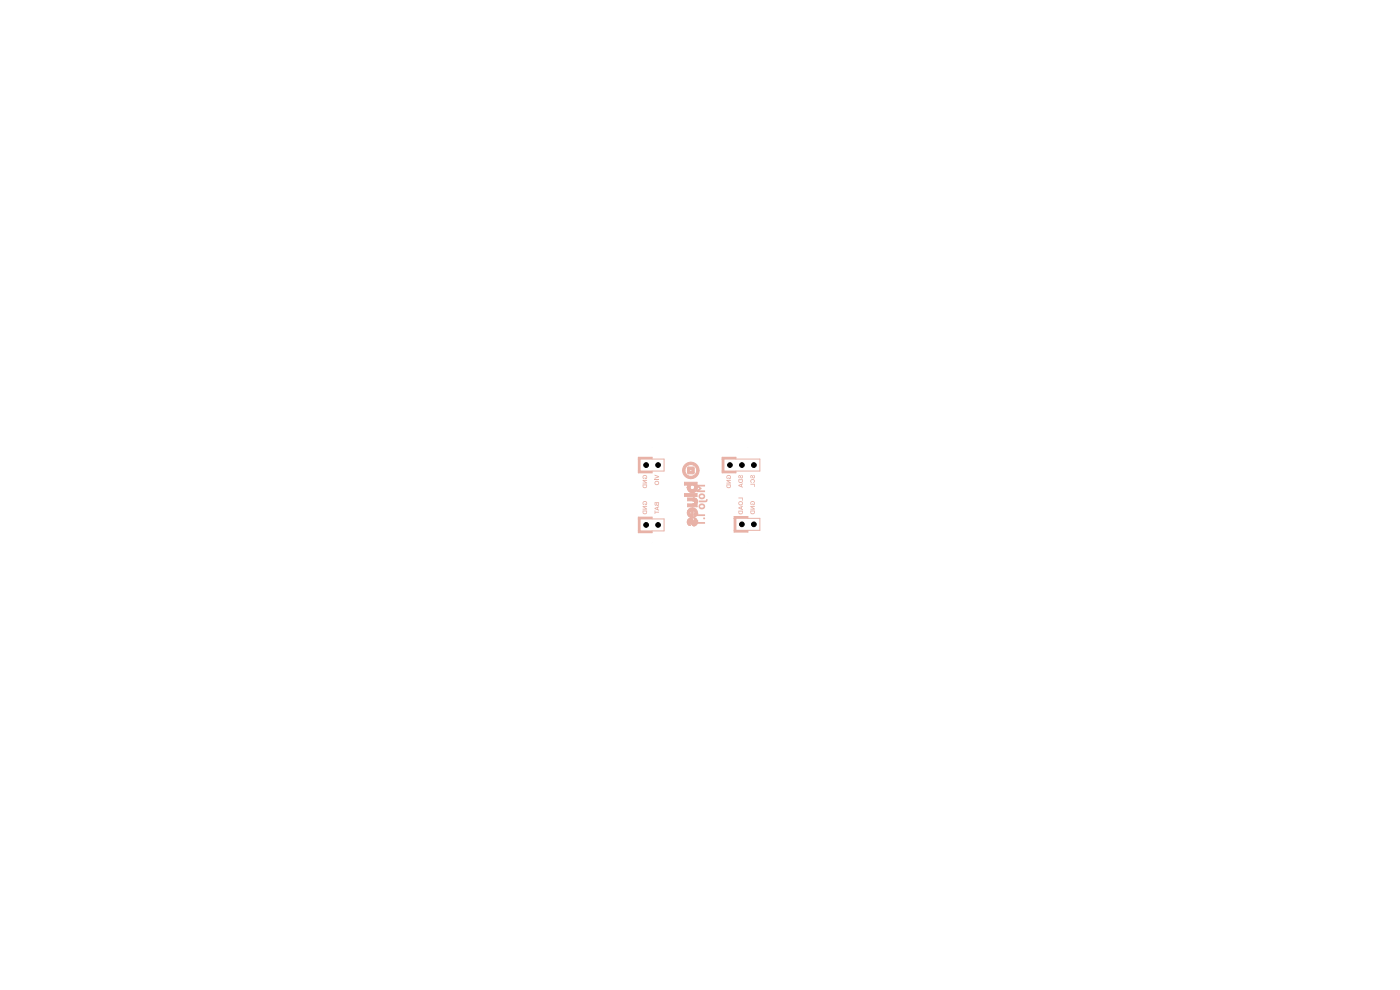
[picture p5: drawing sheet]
<svg xmlns="http://www.w3.org/2000/svg" width="297mm" height="210mm" viewBox="0 0 297 210" stroke-linecap="round" stroke-linejoin="round" font-family="sans-serif">
<g fill="#e8b2a7">
<path d="M145.2 104.7h2.7v.6h-2.7z"/>
<path d="M145.9 99.2h1.3v1.2h-1.3l-.1-.4h1v-.4h-.5v.4h-.5z"/>
<path d="M145.9 105.6h1.4l.4 .3 .2 .4v.4l-.2 .2h.2v.6h-2v-.6h1.2l.3-.3-.2-.4h-1.3z"/>
<path d="M145.2 102.3h2.7v.6h-.2l.2 .5-.1 .6-.7 .4-.9-.1-.3-.4-.1-.5h.6l.1 .4 .5 .1 .3-.3v-.5l-.5-.2-.3 .2-.1 .3h-.6l.2-.5h-.8z"/>
<path d="M146.1 108l.8-.3 .7 .3 .3 .7-.2 .8-.4 .3 .1-1.1-.3-.4v1.5h-.5l-.5-.3-.3-.7h.5l.4 .4v-.9l-.4 .5h-.5z"/>
<path d="M145.3 98.6l.6-.4 .7-.2 .6 .2 .6 .4 .4 .5 .1 .7-.1 .7-.4 .5-.6 .4-.6 .1-.7-.1-.6-.4-.4-.5-.1-.7h.5l.4 .9 .9 .3 .8-.3 .4-.9-.4-.9-.8-.4-.9 .4-.4 .9h-.5l.1-.7z"/>
<path d="M146 110.1l.4-.1h.3l.6 .9 .2-.2-.2-.2v-.6l.3 .1 .3 .5-.1 .7-.3 .3h-.5l-.6-1-.1 .2 .1 .2v.6l-.3-.1-.3-.6z"/>
</g>
<g fill="none" stroke="#e8b2a7" stroke-width=".21">
<path d="M145.9 99.2h1.3v1.2h-1.3zM146.3 99.6h.5v.4h-.5zM145.2 104.7h2.7v.6h-2.7zM145.8 103.5h.1M145.8 103.4v.1M145.8 103.4h.1M145.8 103.2v.1M145.9 103.2h-.1M145.9 103.1v.1M145.9 103v.1M146.3 110.7h.1M146.3 110.8h.1"/>
<path d="M146.3 110.6v.1M146.3 110.6h.1M146.3 108.8h.1M146.3 108.8l.1 .2M146.3 110.8v.1M146.3 108.6v.2M146.3 110.9h.1M146.3 108.6h.1M146.4 110.6h-.1M146.4 110.9h.1M146.4 110.6h.1M146.4 108.5l-.1 .1"/>
<path d="M146.4 110.5v.1M146.4 109v.1M146.4 110.5h.1M146.4 108.5h.1M146.4 109.1h.1M146.4 110.5l.1 .1M146.4 108.4v.1M146.5 109.1h.1M146.5 109.9l-.5 .2-.2 .6 .2 .5 .4 .3v-.6M146.5 109.9h.1M146.5 108.4h-.1M146.5 109.1v.1"/>
<path d="M146.5 109.9l.4 .3 .2 .5M146.5 108.4h.1M146.5 109.2h.1M146.5 110.6h.1M146.6 108.4h-.1M146.6 109.2h.1M146.6 108.3v.1M146.6 108.3h.1M146.7 108.3l-.1 .9M146.9 109.8h.1M147 109.8h-.1M147 109.8h.1"/>
<path d="M147 106.2h.1M147 106.9h-1.1v.6h2v-.6h-.2M147.1 109.8h-.1M147.1 106.2h.1M147.1 103.8h.1M147.1 106.9h-.1M147.1 106.2l.2 .1M147.1 110.7h.1M147.1 110.8h.1M147.2 110.8h.1M147.2 106.9h-.1M147.2 110.9h.1"/>
<path d="M147.2 106.9h.1M147.3 105.6h-1.4v.6h1.1M147.3 105.6h.1M147.3 110.9h.1M147.3 106.8l-.1 .1M147.3 110.5h.1M147.3 105.6l.3 .1M147.3 106.8h.1M147.3 106.3v.1M147.3 106.4h.1M147.3 103.2l-.5-.3-.4 .3 .1 .5 .6 .1M147.3 103.2h.1"/>
<path d="M147.3 103.2l.1 .3-.3 .3M147.4 110.5h.1M147.4 106.4h.1M147.4 109.9h-.1v.6M147.4 109.9h.1M147.4 106.5h.1M147.4 110.5v.1M147.4 106.5v.1M147.4 106.6l-.1 .2M147.4 109l-.1 .1v.7a1.05 1.05 0 0 0 .3-1.8 1.05 1.05 0 0 0-1.7 .4 1.05 1.05 0 0 0 1 1.4M147.4 110.6h.1M147.4 110.9h-.1"/>
<path d="M147.4 109h.1M147.4 110.9h.1M147.4 109.9l.3 .2 .2 .5v.4l-.3 .4-.6 .1-.4-.9M147.4 108.9v.1M147.4 108.9h.1M147.4 108.9l-.1-.4-.2-.2v1.5M147.5 110.6v.1M147.5 110.7h.1M147.5 110.7l-.1 .2M147.6 105.7v.1M147.6 105.8l.2 .2M147.7 102.9h.1"/>
<path d="M147.7 102.9h.2v-.6h-2.7v.6h.8l-.1 .1M147.7 106.9h.1M147.7 102.9l.1 .1M147.8 106.9h-.1M147.8 103h.1M147.8 106.8v.1M147.8 106.8h.1M147.8 103l.1 .3a1.06 1.06 0 0 1-.9 1.2 1.06 1.06 0 0 1-1.2-1M147.8 106h.1M147.8 106l.1 .2M147.9 106.2h.1M147.9 106.2v.1"/>
<path d="M147.9 106.6l-.1 .2M147.9 106.5v.1M147.9 106.3h.1M147.9 106.5h.1M147.9 106.4h.1M147.9 106.4v.1"/>
<circle cx="146.6" cy="99.8" r="1.75"/>
<circle cx="146.6" cy="99.8" r="1.24"/>
</g>
<g fill="#e8b2a7">
<path d="M136.4 100.9a.52 .52 0 0 1 .8 0 .52 .52 0 0 1-.1 .7h-.3v-.4h.1v.2a.27 .27 0 0 0 .1-.4 .27 .27 0 0 0-.4 0 .27 .27 0 0 0 0 .4v.2l-.3-.2z"/>
<path d="M136.3 101.8h1v.2h-.7l.7 .4v.2h-1v-.2h.7l-.7-.4z"/>
<path d="M136.3 102.8h1v.3a.48 .48 0 0 1-.5 .5 .48 .48 0 0 1-.5-.6h.2a.32 .32 0 0 0 .3 .4 .32 .32 0 0 0 .3-.4h-.8z"/>
<path d="M136.4 106.4a.52 .52 0 0 1 .8 0 .52 .52 0 0 1-.1 .8h-.3v-.4h.1v.2a.27 .27 0 0 0 .1-.4 .27 .27 0 0 0-.4 0 .27 .27 0 0 0 0 .4v.2l-.3-.3z"/>
<path d="M136.3 107.3h1v.2h-.7l.7 .4v.2h-1v-.2h.7l-.7-.4z"/>
<path d="M136.3 108.3h1v.4a.48 .48 0 0 1-.5 .4 .48 .48 0 0 1-.5-.5h.2a.32 .32 0 0 0 .3 .3 .32 .32 0 0 0 .3-.4l-.8 .1z"/>
<path d="M138.9 100.7l.9 .3v.2l-.9 .4v-.2l.7-.3-.7-.2z"/>
<path d="M138.9 101.7h.9v.1h-.9z"/>
<path d="M139 102.1a.49 .49 0 0 1 .8 .1 .49 .49 0 0 1-.3 .7 .49 .49 0 0 1-.7-.4h.2a.33 .33 0 0 0 .5 .2 .33 .33 0 0 0 0-.5 .33 .33 0 0 0-.5 .2l-.2 .1z"/>
<path d="M138.9 106.5h.9v.5a.26 .26 0 0 1-.2 .3 .26 .26 0 0 1-.3-.2 .23 .23 0 0 1-.4 .1 .23 .23 0 0 1 .1-.4l.1 .3 .1-.2h.2l.1 .2h.1l.1-.4h-.3v.2h-.2v-.2l-.3 .1z"/>
<path d="M138.9 107.8l.9-.4v.2l-.2 .1v.4h.2v.2l-.9-.3 .2-.1 .3 .1v-.3l-.3 .2z"/>
<path d="M138.9 108.3h.1v.3h.8v.1h-.8v.3h-.1z"/>
<path d="M154.2 100.9a.52 .52 0 0 1 .8 0 .52 .52 0 0 1-.1 .7h-.4v-.4h.2v.2a.27 .27 0 0 0 .1-.4 .27 .27 0 0 0-.4 0 .27 .27 0 0 0 0 .4v.2l-.3-.2z"/>
<path d="M154.1 101.8h1v.2h-.7l.7 .4v.2h-1v-.2h.6l-.6-.4z"/>
<path d="M154.1 102.8h1v.3a.48 .48 0 0 1-.6 .5 .48 .48 0 0 1-.4-.6h.2a.32 .32 0 0 0 .3 .4 .32 .32 0 0 0 .3-.4h-.8z"/>
<path d="M156.7 100.8h.3l.2 .4a.18 .18 0 0 0 .3-.1 .18 .18 0 0 0-.2-.2v-.2a.38 .38 0 0 1 .4 .5 .38 .38 0 0 1-.5 .3 .38 .38 0 0 1-.3-.5l-.1 .1 .1 .4-.2-.2z"/>
<path d="M156.6 101.7h1v.3a.48 .48 0 0 1-.5 .5 .48 .48 0 0 1-.5-.6h.2a.32 .32 0 0 0 .4 .4 .32 .32 0 0 0 .2-.4h-.8z"/>
<path d="M156.6 102.9l1-.4v.2l-.2 .1v.4l.2 .1v.2l-1-.4 .3-.1 .3 .1v-.2l-.3 .1z"/>
<path d="M156.7 105.5h.9v.7h-.2v-.5h-.7z"/>
<path d="M156.8 106.4a.49 .49 0 0 1 .7 .1 .49 .49 0 0 1-.2 .7 .49 .49 0 0 1-.7-.4h.2a.33 .33 0 0 0 .5 .3 .33 .33 0 0 0 0-.6 .33 .33 0 0 0-.5 .2l-.2 .1z"/>
<path d="M156.6 107.6l1-.3v.2l-.2 .1v.3l.2 .1v.2l-1-.4 .3-.1 .3 .2v-.3l-.3 .1z"/>
<path d="M156.6 108.3h1v.4a.48 .48 0 0 1-.5 .4 .48 .48 0 0 1-.5-.5h.2a.32 .32 0 0 0 .4 .3 .32 .32 0 0 0 .2-.4l-.8 .1z"/>
<path d="M159.3 100.8h.3l.2 .4a.18 .18 0 0 0 .2-.1 .18 .18 0 0 0-.2-.2v-.2a.38 .38 0 0 1 .4 .5 .38 .38 0 0 1-.5 .3 .38 .38 0 0 1-.2-.5l-.2 .1 .2 .4-.3-.2z"/>
<path d="M159.3 101.8a.46 .46 0 0 1 .7-.1 .46 .46 0 0 1-.2 .8v-.2a.24 .24 0 0 0 0-.4 .24 .24 0 0 0-.3 0 .24 .24 0 0 0 0 .4l-.1 .2-.2-.3z"/>
<path d="M159.2 102.6h.9v.7h-.1v-.5h-.8z"/>
<path d="M159.3 106.4a.52 .52 0 0 1 .7 0 .52 .52 0 0 1 0 .8h-.4v-.4h.2v.2a.27 .27 0 0 0 0-.4 .27 .27 0 0 0-.4 0 .27 .27 0 0 0 .1 .4l-.1 .2-.2-.3z"/>
<path d="M159.2 107.3h.9v.2h-.6l.6 .4v.2h-.9v-.2h.6l-.6-.4z"/>
<path d="M159.2 108.3h.9v.4a.48 .48 0 0 1-.5 .4 .48 .48 0 0 1-.4-.5h.1a.32 .32 0 0 0 .4 .3 .32 .32 0 0 0 .3-.4l-.8 .1z"/>
<path d="M147.7 102.8h1.9l-.1 .4h-1.1l.4 .3v.2l-.4 .3h1.1l.1 .4h-1.9v-.4l.7-.4-.7-.4z"/>
<path d="M148.4 104.8a.7 .7 0 0 1 1.1 .2 .7 .7 0 0 1-.4 1 .7 .7 0 0 1-.9-.7h.3a.33 .33 0 0 0 .5 .3 .33 .33 0 0 0 .1-.5l-.9 .2z"/>
<path d="M148.2 106.2h1.5l.1-.3h.3a.49 .49 0 0 1-.5 .6h-1.3z"/>
<path d="M148.4 107a.7 .7 0 0 1 1.1 .1 .7 .7 0 0 1-.4 1 .7 .7 0 0 1-.9-.7h.3a.33 .33 0 0 0 .5 .3 .33 .33 0 0 0 .1-.5l-.9 .2z"/>
<path d="M147.9 108.8h.3l-.1 .3h1.4l.1 .3-1.8 .1z"/>
<path d="M147.9 110.4h.3l-.1 .3h1.4l.1 .4h-1.8z"/>
<circle cx="147.9" cy="106.4" r=".21"/>
<circle cx="149.4" cy="110" r=".21"/>
</g>
<g fill="none" stroke="#e8b2a7" stroke-width=".21">
<path d="M135.4 97.4h.1M135.4 97.4h5.5v2.5h-5.5M135.8 99.9h.1M135.8 97.4v2.5M138.3 97.4v-.4h-2.9v3.3h2.9v-.4M153.2 97.4h8v2.5h-8M153.2 97.4h.1M153.6 99.9h.1M153.6 97.4v2.5M156.1 97.4v-.4h-2.9v3.3h2.9v-.4M135.4 110.1h5.5v2.5h-5.5M135.4 110.1h.1"/>
<path d="M135.8 110.1v2.5M135.8 112.6h.1M138.3 110.1v-.4h-2.9v3.3h2.9v-.4M155.7 110h.1M155.7 110h5.5v2.5h-5.5M156.1 112.5h.1M156.1 110v2.5M158.7 110v-.4h-3v3.3h3v-.4"/>
</g>
<path d="M135.4 97.2h2.9M135.6 97.4v2.5M153.2 97.2h2.9M153.4 97.4v2.5M135.4 100.1h2.9M135.4 112.8h2.9M135.4 109.9h2.9M135.6 110.1v2.5M153.2 100.1h2.9M155.7 109.8h3M155.7 112.7h3M155.9 110v2.5" fill="none" stroke="#e8b2a7" stroke-width=".38"/>
<g fill="#000" stroke="#000" stroke-width=".21">
<circle cx="137.1" cy="98.7" r=".5"/>
<circle cx="138.3" cy="94.8" r="0"/>
<circle cx="139.6" cy="98.7" r=".5"/>
<circle cx="154.9" cy="98.7" r=".5"/>
<circle cx="157.4" cy="98.7" r=".5"/>
<circle cx="158.7" cy="94.8" r="0"/>
<circle cx="159.9" cy="98.7" r=".5"/>
<circle cx="137.1" cy="111.4" r=".5"/>
<circle cx="138.3" cy="115.2" r="0"/>
<circle cx="139.6" cy="111.4" r=".5"/>
<circle cx="157.4" cy="111.2" r=".5"/>
<circle cx="158.7" cy="115.2" r="0"/>
<circle cx="159.9" cy="111.2" r=".5"/>
</g>
</svg>
